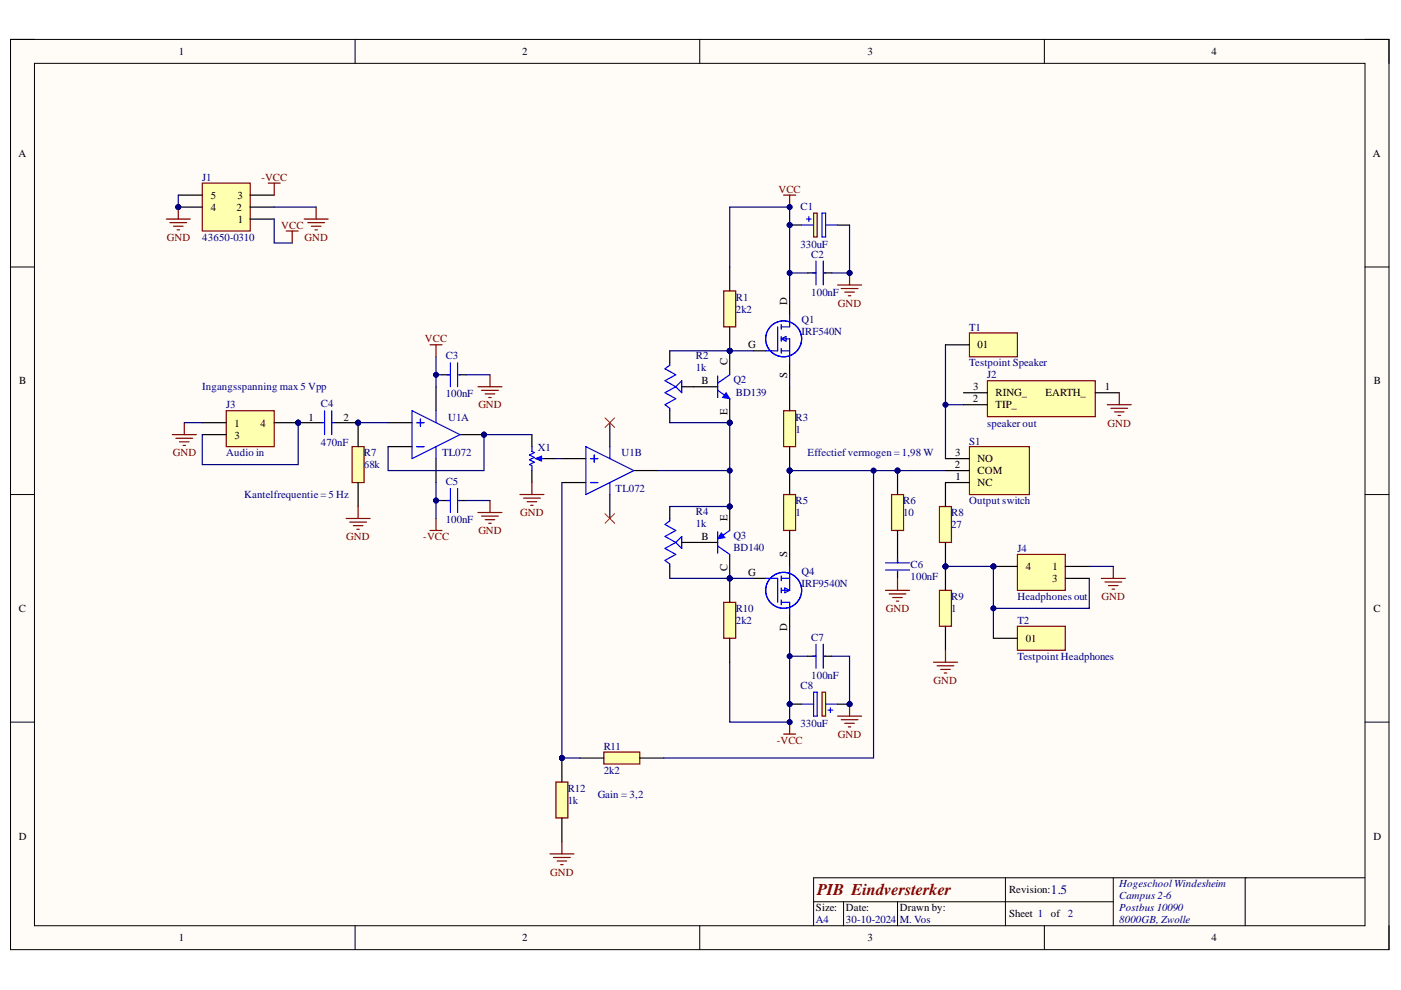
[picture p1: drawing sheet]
<svg xmlns="http://www.w3.org/2000/svg" width="297mm" height="210mm" viewBox="0 0 297 210" stroke-linecap="round" stroke-linejoin="round" font-family="sans-serif">
<defs><g id="words">
<text font-size="3.5" fill="#800000" x="173.2" y="189.7">PIB Eindversterker</text>
<text font-size="2.8" fill="#000080" x="222.8" y="189.6">1.5</text>
<g font-size="2.3">
<text x="37.9" y="11.7">1</text>
<text x="110.7" y="11.7">2</text>
<text x="183.9" y="11.7">3</text>
<text x="256.8" y="11.7">4</text>
<text x="3.9" y="33.3">A</text>
<text x="291.1" y="33.3">A</text>
<text x="44.7" y="44.7">4</text>
<text x="44.7" y="42.2">5</text>
<text x="50.2" y="44.7">2</text>
<text x="50.3" y="42.2">3</text>
<text x="50.4" y="47.3">1</text>
<text x="166.9" y="64.8" transform="rotate(-90 166.9 64.8)">D</text>
<text x="154.2" y="77.4" transform="rotate(-90 154.2 77.4)">C</text>
<text x="158.6" y="73.9">G</text>
<text x="207.3" y="73.9">01</text>
<text x="4.1" y="81.5">B</text>
<text x="148.7" y="81.5">B</text>
<text x="166.9" y="80.1" transform="rotate(-90 166.9 80.1)">S</text>
<text x="206.3" y="82.8">3</text>
<text x="234.2" y="82.8">1</text>
<text x="291.3" y="81.5">B</text>
<text x="65.4" y="89.2">1</text>
<text x="72.8" y="89.2">2</text>
<text x="154.2" y="87.9" transform="rotate(-90 154.2 87.9)">E</text>
<text x="206.2" y="85.3">2</text>
<text x="211.1" y="86.6">TIP_</text>
<text x="211.1" y="84">RING_</text>
<text x="221.6" y="84">EARTH_</text>
<text x="49.7" y="90.4">1</text>
<text x="49.7" y="93">3</text>
<text x="55.2" y="90.4">4</text>
<text x="202.4" y="99.3">2</text>
<text x="202.5" y="96.8">3</text>
<text x="202.6" y="101.9">1</text>
<text x="207.3" y="100.6">COM</text>
<text x="207.3" y="98.1">NO</text>
<text x="207.3" y="103.1">NC</text>
<text x="154.2" y="110.4" transform="rotate(-90 154.2 110.4)">E</text>
<text x="148.7" y="114.5">B</text>
<text x="166.9" y="118.1" transform="rotate(-90 166.9 118.1)">S</text>
<text x="154.2" y="121" transform="rotate(-90 154.2 121)">C</text>
<text x="158.6" y="122.1">G</text>
<text x="217.5" y="120.9">4</text>
<text x="223.1" y="123.4">3</text>
<text x="223.2" y="120.9">1</text>
<text x="4" y="129.8">C</text>
<text x="291.2" y="129.8">C</text>
<text x="166.9" y="133.8" transform="rotate(-90 166.9 133.8)">D</text>
<text x="217.5" y="136.1">01</text>
<text x="4" y="178">D</text>
<text x="291.2" y="178">D</text>
<text x="213.9" y="189.4">Revision:</text>
<text x="173" y="193.2">Size:</text>
<text x="179.3" y="193.2">Date:</text>
<text x="190.8" y="193.2">Drawn by:</text>
<text x="213.9" y="194.5">Sheet 1</text>
<text x="222.8" y="194.5">of 2</text>
<text x="37.9" y="199.6">1</text>
<text x="110.7" y="199.6">2</text>
<text x="183.9" y="199.6">3</text>
<text x="256.8" y="199.6">4</text>
</g>
<g font-size="2.3" fill="#000080">
<text x="42.9" y="38.4">J1</text>
<text x="169.7" y="44.5">C1</text>
<text x="42.9" y="51.1">43650-0310</text>
<text x="169.7" y="52.6">330uF</text>
<text x="172" y="54.6">C2</text>
<text x="156" y="63.7">R1</text>
<text x="172" y="62.7">100nF</text>
<text x="156" y="66.3">2k2</text>
<text x="170" y="68.6">Q1</text>
<text x="170" y="71.1">IRF540N</text>
<text x="205.5" y="70.1">T1</text>
<text x="94.5" y="76.2">C3</text>
<text x="147.5" y="76.2">R2</text>
<text x="205.5" y="77.7">Testpoint Speaker</text>
<text x="42.9" y="82.8">Ingangsspanning max 5 Vpp</text>
<text x="147.5" y="78.7">1k</text>
<text x="155.5" y="81.2">Q2</text>
<text x="209.3" y="80.2">J2</text>
<text x="48" y="86.6">J3</text>
<text x="68" y="86.3">C4</text>
<text x="94.5" y="84.3">100nF</text>
<text x="95" y="89.2">U1A</text>
<text x="156" y="84">BD139</text>
<text x="168.7" y="89.2">R3</text>
<text x="68" y="94.5">470nF</text>
<text x="114" y="95.5">X1</text>
<text x="168.7" y="91.7">1</text>
<text x="205.5" y="94.3">S1</text>
<text x="209.3" y="90.4">speaker out</text>
<text x="48" y="96.8">Audio in</text>
<text x="77.2" y="96.8">R7</text>
<text x="77.2" y="99.3">68k</text>
<text x="93.7" y="96.8">TL072</text>
<text x="131.8" y="96.8">U1B</text>
<text x="171.2" y="96.8">Effectiefvermogen = 1,98 W</text>
<text x="51.8" y="105.7">Kantelfrequentie = 5 Hz</text>
<text x="94.5" y="102.9">C5</text>
<text x="130.5" y="104.4">TL072</text>
<text x="168.7" y="106.9">R5</text>
<text x="191.5" y="106.9">R6</text>
<text x="205.5" y="106.9">Output switch</text>
<text x="94.5" y="111">100nF</text>
<text x="147.5" y="109.2">R4</text>
<text x="147.5" y="111.7">1k</text>
<text x="168.7" y="109.5">1</text>
<text x="191.5" y="109.5">10</text>
<text x="201.7" y="109.5">R8</text>
<text x="201.7" y="112">27</text>
<text x="155.5" y="114.3">Q3</text>
<text x="155.5" y="116.8">BD140</text>
<text x="215.7" y="117.1">J4</text>
<text x="170" y="121.9">Q4</text>
<text x="170" y="124.4">IRF9540N</text>
<text x="193" y="120.4">C6</text>
<text x="193" y="122.9">100nF</text>
<text x="156" y="129.8">R10</text>
<text x="201.7" y="127.2">R9</text>
<text x="201.7" y="129.8">1</text>
<text x="215.7" y="127.2">Headphones out</text>
<text x="156" y="132.3">2k2</text>
<text x="172" y="135.8">C7</text>
<text x="215.7" y="132.3">T2</text>
<text x="172" y="144">100nF</text>
<text x="215.7" y="139.9">Testpoint Headphones</text>
<text x="169.7" y="146">C8</text>
<text x="169.7" y="154.2">330uF</text>
<text x="128" y="159">R11</text>
<text x="120.4" y="167.9">R12</text>
<text x="128" y="164.1">2k2</text>
<text x="120.4" y="170.4">1k</text>
<text x="126.7" y="169.1">Gain = 3,2</text>
<text x="237.3" y="188.2">Hogeschool Windesheim</text>
<text x="237.3" y="190.7">Campus 2-6</text>
<text x="173" y="195.8">A4</text>
<text x="179.3" y="195.8">30-10-2024</text>
<text x="190.8" y="195.8">M. Vos</text>
<text x="237.3" y="193.2">Postbus 10090</text>
<text x="237.3" y="195.8">8000GB, Zwolle</text>
</g>
<g font-size="2.3" fill="#800000">
<text x="55.4" y="38.4">-VCC</text>
<text x="165" y="40.9">VCC</text>
<text x="35.4" y="51.1">GND</text>
<text x="59.6" y="48.5">VCC</text>
<text x="64.5" y="51.1">GND</text>
<text x="177.6" y="65">GND</text>
<text x="90.1" y="72.6">VCC</text>
<text x="101.4" y="86.6">GND</text>
<text x="234.8" y="90.4">GND</text>
<text x="36.6" y="96.8">GND</text>
<text x="101.4" y="113.3">GND</text>
<text x="110.3" y="109.5">GND</text>
<text x="73.4" y="114.5">GND</text>
<text x="89.8" y="114.5">-VCC</text>
<text x="187.8" y="129.8">GND</text>
<text x="233.6" y="127.2">GND</text>
<text x="198" y="145">GND</text>
<text x="164.7" y="157.7">-VCC</text>
<text x="177.6" y="156.5">GND</text>
<text x="116.7" y="185.6">GND</text>
</g>
</g></defs>
<path d="M2.2 8.4h292.3v192.9h-292.3z" fill-rule="evenodd" fill="#fffcf8"/>
<path d="M2.2 8.4h292.3v192.9h-292.3z" fill="none" stroke="#000" stroke-width=".21"/>
<path d="M7.3 13.4h282.1v182.9h-282.1z" fill-rule="evenodd" fill="#fffcf8"/>
<g fill="none" stroke="#000" stroke-width=".21">
<path d="M2.2 8.4h5.1M7.3 13.4h282.1v182.9h-282.1zM75.3 8.4v5M148.4 8.4v5M221.4 8.4v5M289.4 8.4h5.1v5M2.2 56.6h5.1M289.4 56.6h5.1M2.2 104.9h5.1M289.4 104.9h5.1M2.2 153.1h5.1M289.4 153.1h5.1"/>
<path d="M75.3 196.3v5M148.4 196.3v5M172.5 191.2h63.5M178.9 191.2v5.1M190.3 191.2v5.1M213.2 186.1v10.2M221.4 196.3v5M236 186.1v10.2M264 186.1v10.2M289.4 186.1h-116.9v10.2M294.5 196.3v5"/>
</g>
<path d="M159.8 74.4h2.5M167.4 64.2v2.6M167.4 76.9v2.6M167.4 117.5v2.6M159.8 122.6h2.5M167.4 130.2v2.6" fill="none" stroke="#000" stroke-width=".25"/>
<g fill="none" stroke="#00f" stroke-width=".25">
<path d="M164.9 69.3v5.1h-2.6M165.6 71.8h1.8v5.1M165.6 74.4h1.8M165.6 68.8v1M165.6 71.3v1M165.6 73.9v1M165.6 71.8l1.1-.5v1zM167.4 66.8v2.5h-1.8M162.3 122.6h2.6v5.1M165.6 127.7h1.8v2.5M165.6 122.1v1M165.6 124.7v1"/>
<path d="M165.6 127.2v1M165.6 122.6h1.8M165.6 125.2h1.8M166.4 124.7l1 .5-1 .5zM167.4 120.1v5.1"/>
<circle cx="166.1" cy="71.8" r="3.8"/>
<circle cx="166.1" cy="125.2" r="3.8"/>
</g>
<path d="M128 159.4h7.6v2.6h-7.6z" fill-rule="evenodd" fill="#ffffb0"/>
<path d="M128 159.4h7.6v2.6h-7.6z" fill="none" stroke="#800000" stroke-width=".25"/>
<path d="M122.9 160.7h5.1M135.6 160.7h5.1" fill="none" stroke="#000" stroke-width=".25"/>
<circle cx="154.7" cy="107.4" r=".51" fill="#000080"/>
<circle cx="154.7" cy="107.4" r=".51" fill="none" stroke="#000080" stroke-width=".21"/>
<circle cx="154.7" cy="122.6" r=".51" fill="#000080"/>
<circle cx="154.7" cy="122.6" r=".51" fill="none" stroke="#000080" stroke-width=".21"/>
<path d="M154.7 107.4v5.1" fill="none" stroke="#000" stroke-width=".25"/>
<circle cx="154.7" cy="107.4" r=".51" fill="#000080"/>
<circle cx="154.7" cy="107.4" r=".51" fill="none" stroke="#000080" stroke-width=".21"/>
<path d="M154.7 117.5v5.1" fill="none" stroke="#000" stroke-width=".25"/>
<circle cx="154.7" cy="122.6" r=".51" fill="#000080"/>
<circle cx="154.7" cy="122.6" r=".51" fill="none" stroke="#000080" stroke-width=".21"/>
<path d="M147.1 115h5.1" fill="none" stroke="#000" stroke-width=".25"/>
<path d="M152.2 112.7v4.6M152.2 115.8l2.5 1.7M154.7 112.5l-1.8 1.2" fill="none" stroke="#00f" stroke-width=".25"/>
<path d="M152.9 113l.8 1-1.5 .2z" fill="#00f"/>
<path d="M152.9 113l.8 1-1.5 .2z" fill="none" stroke="#00f" stroke-width=".21"/>
<circle cx="154.7" cy="74.4" r=".51" fill="#000080"/>
<circle cx="154.7" cy="74.4" r=".51" fill="none" stroke="#000080" stroke-width=".21"/>
<circle cx="154.7" cy="89.6" r=".51" fill="#000080"/>
<circle cx="154.7" cy="89.6" r=".51" fill="none" stroke="#000080" stroke-width=".21"/>
<path d="M154.7 74.4v5.1" fill="none" stroke="#000" stroke-width=".25"/>
<circle cx="154.7" cy="74.4" r=".51" fill="#000080"/>
<circle cx="154.7" cy="74.4" r=".51" fill="none" stroke="#000080" stroke-width=".21"/>
<path d="M147.1 82h5.1M154.7 84.5v5.1" fill="none" stroke="#000" stroke-width=".25"/>
<circle cx="154.7" cy="89.6" r=".51" fill="#000080"/>
<circle cx="154.7" cy="89.6" r=".51" fill="none" stroke="#000080" stroke-width=".21"/>
<path d="M152.2 79.7v4.6M154.7 79.5l-2.5 1.7M152.2 82.8l2.5 1.7" fill="none" stroke="#00f" stroke-width=".25"/>
<path d="M153.9 83.3l.8 1.2-1.5-.2z" fill="#00f"/>
<path d="M153.9 83.3l.8 1.2-1.5-.2z" fill="none" stroke="#00f" stroke-width=".21"/>
<circle cx="167.4" cy="99.8" r=".51" fill="#000080"/>
<circle cx="167.4" cy="99.8" r=".51" fill="none" stroke="#000080" stroke-width=".21"/>
<path d="M166.1 87.1h2.6v7.6h-2.6z" fill-rule="evenodd" fill="#ffffb0"/>
<path d="M166.1 87.1h2.6v7.6h-2.6z" fill="none" stroke="#800000" stroke-width=".25"/>
<path d="M167.4 94.7v5.1" fill="none" stroke="#000" stroke-width=".25"/>
<circle cx="167.4" cy="99.8" r=".51" fill="#000080"/>
<circle cx="167.4" cy="99.8" r=".51" fill="none" stroke="#000080" stroke-width=".21"/>
<path d="M167.4 82v5.1" fill="none" stroke="#000" stroke-width=".25"/>
<circle cx="167.4" cy="99.8" r=".51" fill="#000080"/>
<circle cx="167.4" cy="99.8" r=".51" fill="none" stroke="#000080" stroke-width=".21"/>
<path d="M166.1 104.9h2.6v7.6h-2.6z" fill-rule="evenodd" fill="#ffffb0"/>
<path d="M166.1 104.9h2.6v7.6h-2.6z" fill="none" stroke="#800000" stroke-width=".25"/>
<path d="M167.4 99.8v5.1M167.4 112.5v5" fill="none" stroke="#000" stroke-width=".25"/>
<circle cx="167.4" cy="99.8" r=".51" fill="#000080"/>
<circle cx="167.4" cy="99.8" r=".51" fill="none" stroke="#000080" stroke-width=".21"/>
<circle cx="154.7" cy="74.4" r=".51" fill="#000080"/>
<circle cx="154.7" cy="74.4" r=".51" fill="none" stroke="#000080" stroke-width=".21"/>
<path d="M153.4 61.7h2.6v7.6h-2.6z" fill-rule="evenodd" fill="#ffffb0"/>
<path d="M153.4 61.7h2.6v7.6h-2.6z" fill="none" stroke="#800000" stroke-width=".25"/>
<path d="M154.7 69.3v5.1" fill="none" stroke="#000" stroke-width=".25"/>
<circle cx="154.7" cy="74.4" r=".51" fill="#000080"/>
<circle cx="154.7" cy="74.4" r=".51" fill="none" stroke="#000080" stroke-width=".21"/>
<path d="M154.7 56.6v5.1" fill="none" stroke="#000" stroke-width=".25"/>
<circle cx="154.7" cy="122.6" r=".51" fill="#000080"/>
<circle cx="154.7" cy="122.6" r=".51" fill="none" stroke="#000080" stroke-width=".21"/>
<path d="M153.4 127.7h2.6v7.6h-2.6z" fill-rule="evenodd" fill="#ffffb0"/>
<path d="M153.4 127.7h2.6v7.6h-2.6z" fill="none" stroke="#800000" stroke-width=".25"/>
<path d="M154.7 122.6v5.1M154.7 135.3v5.1" fill="none" stroke="#000" stroke-width=".25"/>
<circle cx="154.7" cy="122.6" r=".51" fill="#000080"/>
<circle cx="154.7" cy="122.6" r=".51" fill="none" stroke="#000080" stroke-width=".21"/>
<circle cx="119.1" cy="160.7" r=".51" fill="#000080"/>
<circle cx="119.1" cy="160.7" r=".51" fill="none" stroke="#000080" stroke-width=".21"/>
<path d="M117.9 165.8h2.5v7.6h-2.5z" fill-rule="evenodd" fill="#ffffb0"/>
<path d="M117.9 165.8h2.5v7.6h-2.5z" fill="none" stroke="#800000" stroke-width=".25"/>
<path d="M119.1 160.7v5.1M119.1 173.4v5.1" fill="none" stroke="#000" stroke-width=".25"/>
<circle cx="119.1" cy="160.7" r=".51" fill="#000080"/>
<circle cx="119.1" cy="160.7" r=".51" fill="none" stroke="#000080" stroke-width=".21"/>
<circle cx="75.9" cy="89.6" r=".51" fill="#000080"/>
<circle cx="75.9" cy="89.6" r=".51" fill="none" stroke="#000080" stroke-width=".21"/>
<path d="M74.7 94.7h2.5v7.6h-2.5z" fill-rule="evenodd" fill="#ffffb0"/>
<path d="M74.7 94.7h2.5v7.6h-2.5z" fill="none" stroke="#800000" stroke-width=".25"/>
<path d="M75.9 89.6v5.1M75.9 102.3v5.1" fill="none" stroke="#000" stroke-width=".25"/>
<circle cx="75.9" cy="89.6" r=".51" fill="#000080"/>
<circle cx="75.9" cy="89.6" r=".51" fill="none" stroke="#000080" stroke-width=".21"/>
<circle cx="190.3" cy="99.8" r=".51" fill="#000080"/>
<circle cx="190.3" cy="99.8" r=".51" fill="none" stroke="#000080" stroke-width=".21"/>
<path d="M189 104.9h2.6v7.6h-2.6z" fill-rule="evenodd" fill="#ffffb0"/>
<path d="M189 104.9h2.6v7.6h-2.6z" fill="none" stroke="#800000" stroke-width=".25"/>
<path d="M190.3 99.8v5.1M190.3 112.5v5" fill="none" stroke="#000" stroke-width=".25"/>
<circle cx="190.3" cy="99.8" r=".51" fill="#000080"/>
<circle cx="190.3" cy="99.8" r=".51" fill="none" stroke="#000080" stroke-width=".21"/>
<path d="M171.2 57.9h1.8M174.8 57.9h1.5M93.7 79.5h1.8M97.3 79.5h1.5M93.7 106.1h1.8M97.3 106.1h1.5M190.3 117.5v1.8M171.2 139.1h1.8M174.8 139.1h1.5M190.3 121.1v1.5" fill="none" stroke="#000" stroke-width=".25"/>
<g fill="none" stroke="#00f" stroke-width=".25">
<path d="M172.2 57.9h.8M173 55.3v5.1M174.5 55.3v5.1M174.8 57.9h.2M94.7 79.5h.8M95.5 76.9v5.1M97 76.9v5.1M97.3 79.5h.2M94.7 106.1h.8M95.5 103.6v5.1M97 103.6v5.1M97.3 106.1h.2"/>
<path d="M187.7 119.3h5.1M190.3 118.6v.7M172.2 139.1h.8M173 136.6v5.1M174.5 136.6v5.1M174.8 139.1h.2M187.7 120.9h5.1M190.3 121.1v.3"/>
</g>
<path d="M180.1 57.9v2.5M177.6 60.4h5.1M178.3 61.2h3.6M179.1 61.9h2M179.9 62.7h.5" fill="none" stroke="#800000" stroke-width=".25"/>
<circle cx="180.1" cy="57.9" r=".51" fill="#000080"/>
<circle cx="180.1" cy="57.9" r=".51" fill="none" stroke="#000080" stroke-width=".21"/>
<path d="M101.3 108.7h5.1M102.1 109.4h3.6M102.9 110.2h2M103.6 110.9h.5M103.9 106.1v2.6M177.6 151.8h5.1M178.3 152.6h3.6M179.1 153.4h2M179.9 154.1h.5M180.1 149.3v2.5" fill="none" stroke="#800000" stroke-width=".25"/>
<circle cx="180.1" cy="149.3" r=".51" fill="#000080"/>
<circle cx="180.1" cy="149.3" r=".51" fill="none" stroke="#000080" stroke-width=".21"/>
<g fill="none" stroke="#800000" stroke-width=".25">
<path d="M166.1 41.4h2.6M167.4 41.4v2.5M91.2 73.1h2.5M92.4 73.1v2.5M73.4 109.9h5.1M74.1 110.7h3.6M74.9 111.5h2M75.7 112.2h.5M75.9 107.4v2.5M187.7 125.2h5.1M188.5 125.9h3.6M189.3 126.7h2"/>
<path d="M190 127.5h.5M190.3 122.6v2.6M119.1 178.5v2.5M116.6 181h5.1M117.4 181.8h3.5M118.1 182.6h2M118.9 183.3h.5"/>
</g>
<circle cx="167.4" cy="43.9" r=".51" fill="#000080"/>
<circle cx="167.4" cy="43.9" r=".51" fill="none" stroke="#000080" stroke-width=".21"/>
<path d="M166.1 155.6h2.6M167.4 153.1v2.5" fill="none" stroke="#800000" stroke-width=".25"/>
<circle cx="167.4" cy="153.1" r=".51" fill="#000080"/>
<circle cx="167.4" cy="153.1" r=".51" fill="none" stroke="#000080" stroke-width=".21"/>
<path d="M103.9 79.5v2.5M101.3 82h5.1M102.1 82.8h3.6M102.9 83.5h2M103.6 84.3h.5" fill="none" stroke="#800000" stroke-width=".25"/>
<circle cx="167.4" cy="47.7" r=".51" fill="#000080"/>
<circle cx="167.4" cy="47.7" r=".51" fill="none" stroke="#000080" stroke-width=".21"/>
<path d="M172.5 45.2h.8v5.1h-.8z" fill-rule="evenodd" fill="#ffffb0"/>
<path d="M172.5 45.2h.8v5.1h-.8z" fill="none" stroke="#800000" stroke-width=".25"/>
<path d="M167.4 47.7h2.6" fill="none" stroke="#000" stroke-width=".25"/>
<circle cx="167.4" cy="47.7" r=".51" fill="#000080"/>
<circle cx="167.4" cy="47.7" r=".51" fill="none" stroke="#000080" stroke-width=".21"/>
<path d="M177.6 47.7h2.5" fill="none" stroke="#000" stroke-width=".25"/>
<path d="M170 47.7h2.5M171 46.4h1M171.5 45.9v1.1M174.3 45.2h.7v5.1h-.7zM175 47.7h2.6" fill="none" stroke="#00f" stroke-width=".25"/>
<circle cx="180.1" cy="149.3" r=".51" fill="#000080"/>
<circle cx="180.1" cy="149.3" r=".51" fill="none" stroke="#000080" stroke-width=".21"/>
<circle cx="167.4" cy="149.3" r=".51" fill="#000080"/>
<circle cx="167.4" cy="149.3" r=".51" fill="none" stroke="#000080" stroke-width=".21"/>
<path d="M174.3 146.8h.7v5h-.7z" fill-rule="evenodd" fill="#ffffb0"/>
<path d="M174.3 146.8h.7v5h-.7z" fill="none" stroke="#800000" stroke-width=".25"/>
<path d="M177.6 149.3h2.5" fill="none" stroke="#000" stroke-width=".25"/>
<circle cx="180.1" cy="149.3" r=".51" fill="#000080"/>
<circle cx="180.1" cy="149.3" r=".51" fill="none" stroke="#000080" stroke-width=".21"/>
<path d="M167.4 149.3h2.6" fill="none" stroke="#000" stroke-width=".25"/>
<circle cx="167.4" cy="149.3" r=".51" fill="#000080"/>
<circle cx="167.4" cy="149.3" r=".51" fill="none" stroke="#000080" stroke-width=".21"/>
<path d="M170 149.3h2.5M172.5 151.8v-5h.8v5h-.8M175 149.3h2.6M175.6 150.6h1M176.1 150.1v1" fill="none" stroke="#00f" stroke-width=".25"/>
<circle cx="63.2" cy="89.6" r=".51" fill="#000080"/>
<circle cx="63.2" cy="89.6" r=".51" fill="none" stroke="#000080" stroke-width=".21"/>
<path d="M48 87.1h10.1v7.6h-10.1z" fill-rule="evenodd" fill="#ffffb0"/>
<path d="M48 87.1h10.1v7.6h-10.1z" fill="none" stroke="#800000" stroke-width=".25"/>
<path d="M42.9 89.6h5.1M42.9 92.2h5.1M58.1 89.6h5.1" fill="none" stroke="#000" stroke-width=".25"/>
<circle cx="63.2" cy="89.6" r=".51" fill="#000080"/>
<circle cx="63.2" cy="89.6" r=".51" fill="none" stroke="#000080" stroke-width=".21"/>
<path d="M36.5 92.2h5.1M37.3 92.9h3.6M38.1 93.7h2M38.8 94.4h.5M39.1 89.6v2.6" fill="none" stroke="#800000" stroke-width=".25"/>
<circle cx="37.8" cy="43.9" r=".51" fill="#000080"/>
<circle cx="37.8" cy="43.9" r=".51" fill="none" stroke="#000080" stroke-width=".21"/>
<path d="M42.9 38.8h10.2v10.2h-10.2z" fill-rule="evenodd" fill="#ffffb0"/>
<path d="M42.9 38.8h10.2v10.2h-10.2z" fill="none" stroke="#800000" stroke-width=".25"/>
<path d="M37.8 43.9h5.1M53.1 46.4h5M53.1 43.9h5M53.1 41.4h5" fill="none" stroke="#000" stroke-width=".25"/>
<circle cx="37.8" cy="43.9" r=".51" fill="#000080"/>
<circle cx="37.8" cy="43.9" r=".51" fill="none" stroke="#000080" stroke-width=".21"/>
<path d="M37.8 41.4h5.1M142 74.4v2.5M142 87.1v2.5M144.5 82h2.6M142 107.4v2.5M144.5 115h2.6M142 120.1v2.5" fill="none" stroke="#000" stroke-width=".25"/>
<g fill="none" stroke="#800000" stroke-width=".25">
<path d="M56.9 38.8h2.5M58.1 38.8v2.6M35.3 46.4h5M36 47.2h3.6M36.8 48h2M37.5 48.7h.6M37.8 43.9v2.5M60.7 49h2.5M61.9 49v2.5M64.5 46.4h5.1M65.3 47.2h3.5M66 48h2"/>
<path d="M66.8 48.7h.5M67 43.9v2.5"/>
</g>
<path d="M142 76.9v.5l-1 .8 2.3 1.3-2.3 1.2 2.3 1.3M143.3 82l-2.3 1.3 2.3 1.2-2.3 1.3 1 .8v.5M143.3 82l1.2-1.3v2.6zM142 109.9v.5l-1 .8 2.3 1.3-2.3 1.2 2.3 1.3M143.3 115l-2.3 1.3 2.3 1.2-2.3 1.3 1 .8v.5M143.3 115l1.2-1.3v2.6z" fill="none" stroke="#00f" stroke-width=".25"/>
<circle cx="37.8" cy="43.9" r=".51" fill="#000080"/>
<circle cx="37.8" cy="43.9" r=".51" fill="none" stroke="#000080" stroke-width=".21"/>
<circle cx="200.5" cy="120.1" r=".51" fill="#000080"/>
<circle cx="200.5" cy="120.1" r=".51" fill="none" stroke="#000080" stroke-width=".21"/>
<path d="M199.2 107.4h2.5v7.6h-2.5z" fill-rule="evenodd" fill="#ffffb0"/>
<path d="M199.2 107.4h2.5v7.6h-2.5z" fill="none" stroke="#800000" stroke-width=".25"/>
<path d="M200.5 115v5.1" fill="none" stroke="#000" stroke-width=".25"/>
<circle cx="200.5" cy="120.1" r=".51" fill="#000080"/>
<circle cx="200.5" cy="120.1" r=".51" fill="none" stroke="#000080" stroke-width=".21"/>
<path d="M200.5 102.3v5.1" fill="none" stroke="#000" stroke-width=".25"/>
<circle cx="200.5" cy="120.1" r=".51" fill="#000080"/>
<circle cx="200.5" cy="120.1" r=".51" fill="none" stroke="#000080" stroke-width=".21"/>
<path d="M199.2 125.2h2.5v7.6h-2.5z" fill-rule="evenodd" fill="#ffffb0"/>
<path d="M199.2 125.2h2.5v7.6h-2.5z" fill="none" stroke="#800000" stroke-width=".25"/>
<path d="M200.5 120.1v5.1M200.5 132.8v5.1" fill="none" stroke="#000" stroke-width=".25"/>
<circle cx="200.5" cy="120.1" r=".51" fill="#000080"/>
<circle cx="200.5" cy="120.1" r=".51" fill="none" stroke="#000080" stroke-width=".21"/>
<circle cx="210.6" cy="120.1" r=".51" fill="#000080"/>
<circle cx="210.6" cy="120.1" r=".51" fill="none" stroke="#000080" stroke-width=".21"/>
<path d="M215.7 117.5h10.2v7.7h-10.2z" fill-rule="evenodd" fill="#ffffb0"/>
<path d="M215.7 117.5h10.2v7.7h-10.2z" fill="none" stroke="#800000" stroke-width=".25"/>
<path d="M210.6 120.1h5.1M225.9 120.1h5.1M225.9 122.6h5.1" fill="none" stroke="#000" stroke-width=".25"/>
<circle cx="210.6" cy="120.1" r=".51" fill="#000080"/>
<circle cx="210.6" cy="120.1" r=".51" fill="none" stroke="#000080" stroke-width=".21"/>
<path d="M200.5 137.9v2.5M233.5 122.6h5.1M234.3 123.4h3.5M235 124.2h2.1M235.8 124.9h.5M236 120.1v2.5M197.9 140.4h5.1M198.7 141.2h3.5M199.4 141.9h2.1M200.2 142.7h.5" fill="none" stroke="#800000" stroke-width=".25"/>
<path d="M205.5 94.7h12.7v10.2h-12.7z" fill-rule="evenodd" fill="#ffffb0"/>
<path d="M205.5 94.7h12.7v10.2h-12.7z" fill="none" stroke="#800000" stroke-width=".25"/>
<path d="M200.5 99.8h5M200.5 97.2h5M200.5 102.3h5" fill="none" stroke="#000" stroke-width=".25"/>
<circle cx="102.6" cy="92.2" r=".51" fill="#000080"/>
<circle cx="102.6" cy="92.2" r=".51" fill="none" stroke="#000080" stroke-width=".21"/>
<path d="M82.3 94.7h5.1M82.3 89.6h5.1M97.5 92.2h5.1" fill="none" stroke="#000" stroke-width=".25"/>
<circle cx="102.6" cy="92.2" r=".51" fill="#000080"/>
<circle cx="102.6" cy="92.2" r=".51" fill="none" stroke="#000080" stroke-width=".21"/>
<path d="M92.4 82v5.1M92.4 97.2v5.1M112.8 92.2v2.5M112.8 99.8v2.5M119.1 97.2h5.1M129.3 89.6v5.1M134.4 99.8h5.1M119.1 102.3h5.1M129.3 104.9v5" fill="none" stroke="#000" stroke-width=".25"/>
<g fill="none" stroke="#00f" stroke-width=".25">
<path d="M87.4 87.1l10.1 5.1-10.1 5zM88.4 94.7h1.5M88.4 89.6h1.5M89.1 88.9v1.5M92.4 87.1v2.5M92.4 94.7v2.5M114 97.2h1.3M124.2 94.7l10.2 5.1-10.2 5.1zM125.2 97.2h1.6M126 96.5v1.5M129.3 94.7v2.5M125.2 102.3h1.6"/>
<path d="M129.3 102.3v2.6"/>
</g>
<path d="M113.5 97.2l1.3-.5v1z" fill="#00f"/>
<path d="M112.8 94.7v1l.5 .3-1 .5 1 .5-1 .5 1 .5-1 .5 .5 .3v1M113.5 97.2l1.3-.5v1z" fill="none" stroke="#00f" stroke-width=".25"/>
<path d="M115.3 97.2h2.6" fill="none" stroke="#000" stroke-width=".25"/>
<path d="M91.2 112.5h2.5M92.4 109.9v2.6M110.2 104.9h5.1M111 105.6h3.6M111.8 106.4h2M112.5 107.1h.5M112.8 102.3v2.6" fill="none" stroke="#800000" stroke-width=".25"/>
<circle cx="63.2" cy="89.6" r=".51" fill="#000080"/>
<circle cx="63.2" cy="89.6" r=".51" fill="none" stroke="#000080" stroke-width=".21"/>
<circle cx="75.9" cy="89.6" r=".51" fill="#000080"/>
<circle cx="75.9" cy="89.6" r=".51" fill="none" stroke="#000080" stroke-width=".21"/>
<path d="M63.2 89.6h5.1" fill="none" stroke="#000" stroke-width=".25"/>
<circle cx="63.2" cy="89.6" r=".51" fill="#000080"/>
<circle cx="63.2" cy="89.6" r=".51" fill="none" stroke="#000080" stroke-width=".21"/>
<path d="M70.8 89.6h5.1" fill="none" stroke="#000" stroke-width=".25"/>
<circle cx="75.9" cy="89.6" r=".51" fill="#000080"/>
<circle cx="75.9" cy="89.6" r=".51" fill="none" stroke="#000080" stroke-width=".21"/>
<path d="M68.3 89.6h.5M68.8 87.1v5.1M70.3 87.1v5.1M70.3 89.6h.5" fill="none" stroke="#00f" stroke-width=".25"/>
<path d="M128.3 88.6l2 2M130.3 88.6l-2 2M128.3 108.9l2 2M130.3 108.9l-2 2" fill="none" stroke="#f00" stroke-width=".21"/>
<path d="M209.4 80.7h22.8v7.6h-22.8z" fill-rule="evenodd" fill="#ffffb0"/>
<path d="M209.4 80.7h22.8v7.6h-22.8zM234.8 85.8h5M235.5 86.6h3.6M236.3 87.3h2M237.1 88.1h.5M237.3 83.3v2.5" fill="none" stroke="#800000" stroke-width=".25"/>
<path d="M204.3 83.3h5.1M204.3 85.8h5.1M232.2 83.3h5.1" fill="none" stroke="#000" stroke-width=".25"/>
<path d="M215.7 132.8h10.2v5.1h-10.2z" fill-rule="evenodd" fill="#ffffb0"/>
<path d="M215.7 132.8h10.2v5.1h-10.2z" fill="none" stroke="#800000" stroke-width=".25"/>
<path d="M210.6 135.3h5.1" fill="none" stroke="#000" stroke-width=".25"/>
<path d="M205.5 70.6h10.2v5.1h-10.2z" fill-rule="evenodd" fill="#ffffb0"/>
<path d="M205.5 70.6h10.2v5.1h-10.2z" fill="none" stroke="#800000" stroke-width=".25"/>
<path d="M200.5 73.1h5" fill="none" stroke="#000" stroke-width=".25"/>
<path d="M167.4 79.5v2.5M154.7 122.6h5.1" fill="none" stroke="#000080" stroke-width=".25"/>
<circle cx="154.7" cy="122.6" r=".51" fill="#000080"/>
<circle cx="154.7" cy="122.6" r=".51" fill="none" stroke="#000080" stroke-width=".21"/>
<path d="M154.7 74.4h5.1" fill="none" stroke="#000080" stroke-width=".25"/>
<circle cx="154.7" cy="74.4" r=".51" fill="#000080"/>
<circle cx="154.7" cy="74.4" r=".51" fill="none" stroke="#000080" stroke-width=".21"/>
<path d="M154.7 89.6v17.8" fill="none" stroke="#000080" stroke-width=".25"/>
<circle cx="154.7" cy="107.4" r=".51" fill="#000080"/>
<circle cx="154.7" cy="107.4" r=".51" fill="none" stroke="#000080" stroke-width=".21"/>
<circle cx="154.7" cy="99.8" r=".51" fill="#000080"/>
<circle cx="154.7" cy="99.8" r=".51" fill="none" stroke="#000080" stroke-width=".21"/>
<circle cx="154.7" cy="89.6" r=".51" fill="#000080"/>
<circle cx="154.7" cy="89.6" r=".51" fill="none" stroke="#000080" stroke-width=".21"/>
<path d="M139.5 99.8h15.2" fill="none" stroke="#000080" stroke-width=".25"/>
<circle cx="154.7" cy="99.8" r=".51" fill="#000080"/>
<circle cx="154.7" cy="99.8" r=".51" fill="none" stroke="#000080" stroke-width=".21"/>
<path d="M176.3 57.9h3.8" fill="none" stroke="#000080" stroke-width=".25"/>
<circle cx="180.1" cy="57.9" r=".51" fill="#000080"/>
<circle cx="180.1" cy="57.9" r=".51" fill="none" stroke="#000080" stroke-width=".21"/>
<path d="M176.3 139.1h3.8v10.2" fill="none" stroke="#000080" stroke-width=".25"/>
<circle cx="180.1" cy="149.3" r=".51" fill="#000080"/>
<circle cx="180.1" cy="149.3" r=".51" fill="none" stroke="#000080" stroke-width=".21"/>
<path d="M171.2 139.1h-3.8v14h-12.7v-12.7" fill="none" stroke="#000080" stroke-width=".25"/>
<circle cx="167.4" cy="139.1" r=".51" fill="#000080"/>
<circle cx="167.4" cy="139.1" r=".51" fill="none" stroke="#000080" stroke-width=".21"/>
<circle cx="167.4" cy="149.3" r=".51" fill="#000080"/>
<circle cx="167.4" cy="149.3" r=".51" fill="none" stroke="#000080" stroke-width=".21"/>
<circle cx="167.4" cy="153.1" r=".51" fill="#000080"/>
<circle cx="167.4" cy="153.1" r=".51" fill="none" stroke="#000080" stroke-width=".21"/>
<path d="M167.4 132.8v6.3" fill="none" stroke="#000080" stroke-width=".25"/>
<circle cx="167.4" cy="139.1" r=".51" fill="#000080"/>
<circle cx="167.4" cy="139.1" r=".51" fill="none" stroke="#000080" stroke-width=".21"/>
<path d="M154.7 56.6v-12.7h12.7v14h3.8" fill="none" stroke="#000080" stroke-width=".25"/>
<circle cx="167.4" cy="57.9" r=".51" fill="#000080"/>
<circle cx="167.4" cy="57.9" r=".51" fill="none" stroke="#000080" stroke-width=".21"/>
<circle cx="167.4" cy="47.7" r=".51" fill="#000080"/>
<circle cx="167.4" cy="47.7" r=".51" fill="none" stroke="#000080" stroke-width=".21"/>
<circle cx="167.4" cy="43.9" r=".51" fill="#000080"/>
<circle cx="167.4" cy="43.9" r=".51" fill="none" stroke="#000080" stroke-width=".21"/>
<path d="M167.4 57.9v6.3" fill="none" stroke="#000080" stroke-width=".25"/>
<circle cx="167.4" cy="57.9" r=".51" fill="#000080"/>
<circle cx="167.4" cy="57.9" r=".51" fill="none" stroke="#000080" stroke-width=".21"/>
<path d="M180.1 47.7v10.2M98.8 79.5h5.1M98.8 106.1h5.1" fill="none" stroke="#000080" stroke-width=".25"/>
<circle cx="180.1" cy="57.9" r=".51" fill="#000080"/>
<circle cx="180.1" cy="57.9" r=".51" fill="none" stroke="#000080" stroke-width=".21"/>
<path d="M185.2 99.8v60.9h-44.5" fill="none" stroke="#000080" stroke-width=".25"/>
<circle cx="185.2" cy="99.8" r=".51" fill="#000080"/>
<circle cx="185.2" cy="99.8" r=".51" fill="none" stroke="#000080" stroke-width=".21"/>
<path d="M58.1 46.4v5.1h3.8M58.1 43.9h8.9M142 74.4h12.7" fill="none" stroke="#000080" stroke-width=".25"/>
<circle cx="154.7" cy="74.4" r=".51" fill="#000080"/>
<circle cx="154.7" cy="74.4" r=".51" fill="none" stroke="#000080" stroke-width=".21"/>
<path d="M142 89.6h12.7" fill="none" stroke="#000080" stroke-width=".25"/>
<circle cx="154.7" cy="89.6" r=".51" fill="#000080"/>
<circle cx="154.7" cy="89.6" r=".51" fill="none" stroke="#000080" stroke-width=".21"/>
<path d="M142 107.4h12.7" fill="none" stroke="#000080" stroke-width=".25"/>
<circle cx="154.7" cy="107.4" r=".51" fill="#000080"/>
<circle cx="154.7" cy="107.4" r=".51" fill="none" stroke="#000080" stroke-width=".21"/>
<path d="M142 122.6h12.7" fill="none" stroke="#000080" stroke-width=".25"/>
<circle cx="154.7" cy="122.6" r=".51" fill="#000080"/>
<circle cx="154.7" cy="122.6" r=".51" fill="none" stroke="#000080" stroke-width=".21"/>
<path d="M37.8 41.4v2.5" fill="none" stroke="#000080" stroke-width=".25"/>
<circle cx="37.8" cy="43.9" r=".51" fill="#000080"/>
<circle cx="37.8" cy="43.9" r=".51" fill="none" stroke="#000080" stroke-width=".21"/>
<path d="M210.6 120.1v8.9h20.4v-6.4" fill="none" stroke="#000080" stroke-width=".25"/>
<circle cx="210.6" cy="129" r=".51" fill="#000080"/>
<circle cx="210.6" cy="129" r=".51" fill="none" stroke="#000080" stroke-width=".21"/>
<circle cx="210.6" cy="120.1" r=".51" fill="#000080"/>
<circle cx="210.6" cy="120.1" r=".51" fill="none" stroke="#000080" stroke-width=".21"/>
<path d="M200.5 120.1h10.1M231 120.1h5" fill="none" stroke="#000080" stroke-width=".25"/>
<circle cx="210.6" cy="120.1" r=".51" fill="#000080"/>
<circle cx="210.6" cy="120.1" r=".51" fill="none" stroke="#000080" stroke-width=".21"/>
<circle cx="200.5" cy="120.1" r=".51" fill="#000080"/>
<circle cx="200.5" cy="120.1" r=".51" fill="none" stroke="#000080" stroke-width=".21"/>
<path d="M190.3 99.8h10.2" fill="none" stroke="#000080" stroke-width=".25"/>
<circle cx="190.3" cy="99.8" r=".51" fill="#000080"/>
<circle cx="190.3" cy="99.8" r=".51" fill="none" stroke="#000080" stroke-width=".21"/>
<path d="M63.2 89.6v8.9h-20.3v-6.3" fill="none" stroke="#000080" stroke-width=".25"/>
<circle cx="63.2" cy="89.6" r=".51" fill="#000080"/>
<circle cx="63.2" cy="89.6" r=".51" fill="none" stroke="#000080" stroke-width=".21"/>
<path d="M102.6 92.2v7.6h-20.3v-5.1" fill="none" stroke="#000080" stroke-width=".25"/>
<circle cx="102.6" cy="92.2" r=".51" fill="#000080"/>
<circle cx="102.6" cy="92.2" r=".51" fill="none" stroke="#000080" stroke-width=".21"/>
<path d="M102.6 92.2h10.2" fill="none" stroke="#000080" stroke-width=".25"/>
<circle cx="102.6" cy="92.2" r=".51" fill="#000080"/>
<circle cx="102.6" cy="92.2" r=".51" fill="none" stroke="#000080" stroke-width=".21"/>
<path d="M92.4 102.3v3.8" fill="none" stroke="#000080" stroke-width=".25"/>
<circle cx="92.4" cy="106.1" r=".51" fill="#000080"/>
<circle cx="92.4" cy="106.1" r=".51" fill="none" stroke="#000080" stroke-width=".21"/>
<path d="M92.4 106.1h1.3" fill="none" stroke="#000080" stroke-width=".25"/>
<circle cx="92.4" cy="106.1" r=".51" fill="#000080"/>
<circle cx="92.4" cy="106.1" r=".51" fill="none" stroke="#000080" stroke-width=".21"/>
<path d="M92.4 106.1v3.8" fill="none" stroke="#000080" stroke-width=".25"/>
<circle cx="92.4" cy="106.1" r=".51" fill="#000080"/>
<circle cx="92.4" cy="106.1" r=".51" fill="none" stroke="#000080" stroke-width=".21"/>
<path d="M92.4 79.5h1.3" fill="none" stroke="#000080" stroke-width=".25"/>
<circle cx="92.4" cy="79.5" r=".51" fill="#000080"/>
<circle cx="92.4" cy="79.5" r=".51" fill="none" stroke="#000080" stroke-width=".21"/>
<path d="M92.4 75.6v6.4" fill="none" stroke="#000080" stroke-width=".25"/>
<circle cx="92.4" cy="79.5" r=".51" fill="#000080"/>
<circle cx="92.4" cy="79.5" r=".51" fill="none" stroke="#000080" stroke-width=".21"/>
<path d="M117.9 97.2h1.2M119.1 102.3v58.4" fill="none" stroke="#000080" stroke-width=".25"/>
<circle cx="119.1" cy="160.7" r=".51" fill="#000080"/>
<circle cx="119.1" cy="160.7" r=".51" fill="none" stroke="#000080" stroke-width=".21"/>
<path d="M119.1 160.7h3.8" fill="none" stroke="#000080" stroke-width=".25"/>
<circle cx="119.1" cy="160.7" r=".51" fill="#000080"/>
<circle cx="119.1" cy="160.7" r=".51" fill="none" stroke="#000080" stroke-width=".21"/>
<path d="M75.9 89.6h6.4" fill="none" stroke="#000080" stroke-width=".25"/>
<circle cx="75.9" cy="89.6" r=".51" fill="#000080"/>
<circle cx="75.9" cy="89.6" r=".51" fill="none" stroke="#000080" stroke-width=".21"/>
<path d="M39.1 89.6h3.8M204.3 85.8h-3.8v11.4" fill="none" stroke="#000080" stroke-width=".25"/>
<circle cx="200.5" cy="85.8" r=".51" fill="#000080"/>
<circle cx="200.5" cy="85.8" r=".51" fill="none" stroke="#000080" stroke-width=".21"/>
<path d="M167.4 99.8h22.9" fill="none" stroke="#000080" stroke-width=".25"/>
<circle cx="167.4" cy="99.8" r=".51" fill="#000080"/>
<circle cx="167.4" cy="99.8" r=".51" fill="none" stroke="#000080" stroke-width=".21"/>
<circle cx="185.2" cy="99.8" r=".51" fill="#000080"/>
<circle cx="185.2" cy="99.8" r=".51" fill="none" stroke="#000080" stroke-width=".21"/>
<circle cx="190.3" cy="99.8" r=".51" fill="#000080"/>
<circle cx="190.3" cy="99.8" r=".51" fill="none" stroke="#000080" stroke-width=".21"/>
<path d="M200.5 73.1v12.7" fill="none" stroke="#000080" stroke-width=".25"/>
<circle cx="200.5" cy="85.8" r=".51" fill="#000080"/>
<circle cx="200.5" cy="85.8" r=".51" fill="none" stroke="#000080" stroke-width=".21"/>
<path d="M210.6 129v6.3" fill="none" stroke="#000080" stroke-width=".25"/>
<circle cx="210.6" cy="129" r=".51" fill="#000080"/>
<circle cx="210.6" cy="129" r=".51" fill="none" stroke="#000080" stroke-width=".21"/>
<use href="#words"/>
</svg>
